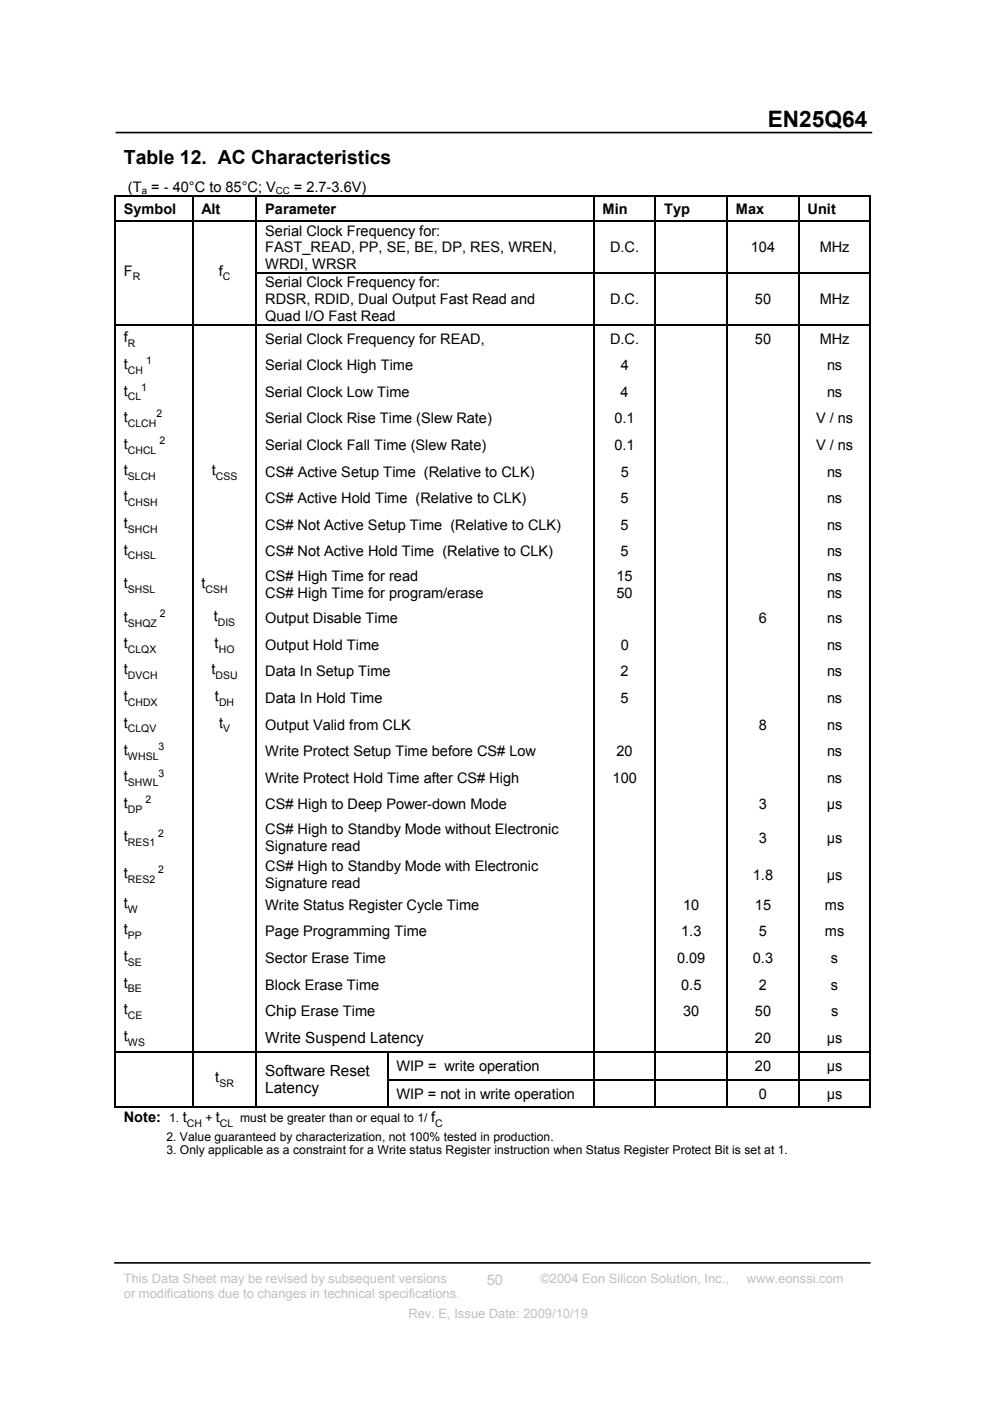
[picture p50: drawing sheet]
<svg xmlns="http://www.w3.org/2000/svg" width="210mm" height="297mm" viewBox="0 0 210 297" stroke-linecap="round" stroke-linejoin="round" font-family="sans-serif">
<defs><g id="words">
<text font-size="4.8" x="162.9" y="26.9">EN25Q64</text>
<text font-size="4.1" x="26.3" y="34.7">Table 12. AC Characteristics</text>
<g font-size="3.3">
<text x="56.3" y="215.5">Chip Erase Time</text>
<text x="56.3" y="221.1">Write Suspend Latency</text>
<text x="56.3" y="228">Software Reset</text>
<text x="56.3" y="231.8">Latency</text>
</g>
<g font-size="3.1">
<text x="27.1" y="40.7">(T = - 40°C to 85°C; V</text>
<text x="62.3" y="40.7">= 2.7-3.6V)</text>
<text x="26.3" y="45.3">Symbol</text>
<text x="42.7" y="45.3">Alt</text>
<text x="56.3" y="45.3">Parameter</text>
<text x="127.8" y="45.3">Min</text>
<text x="140.9" y="45.3">Typ</text>
<text x="156.1" y="45.3">Max</text>
<text x="171.3" y="45.3">Unit</text>
<text x="56.3" y="49.9">Serial Clock Frequency for:</text>
<text x="56.3" y="53.5">FAST_READ, PP, SE, BE, DP, RES, WREN,</text>
<text x="129.4" y="53.5">D.C.</text>
<text x="159.3" y="53.5">104</text>
<text x="173.9" y="53.5">MHz</text>
<text x="26.3" y="58.4">F</text>
<text x="46.4" y="58.4">f</text>
<text x="56.3" y="57.1">WRDI, WRSR</text>
<text x="56.3" y="60.9">Serial Clock Frequency for:</text>
<text x="56.3" y="64.5">RDSR, RDID, Dual Output Fast Read and</text>
<text x="129.4" y="64.5">D.C.</text>
<text x="160.1" y="64.5">50</text>
<text x="173.9" y="64.5">MHz</text>
<text x="56.3" y="68">Quad I/O Fast Read</text>
<text x="26.3" y="72.5">f</text>
<text x="56.3" y="72.9">Serial Clock Frequency for READ,</text>
<text x="129.4" y="72.9">D.C.</text>
<text x="160.1" y="72.9">50</text>
<text x="173.9" y="72.9">MHz</text>
<text x="26.3" y="78.2">t</text>
<text x="26.3" y="83.9">t</text>
<text x="56.3" y="78.5">Serial Clock High Time</text>
<text x="131.7" y="78.5">4</text>
<text x="175.4" y="78.5">ns</text>
<text x="26.3" y="89.5">t</text>
<text x="56.3" y="84.1">Serial Clock Low Time</text>
<text x="56.3" y="89.8">Serial Clock Rise Time (Slew Rate)</text>
<text x="130.3" y="89.8">0.1</text>
<text x="131.6" y="84.1">4</text>
<text x="173.1" y="89.8">V / ns</text>
<text x="175.4" y="84.1">ns</text>
<text x="26.3" y="95.1">t</text>
<text x="56.3" y="95.4">Serial Clock Fall Time (Slew Rate)</text>
<text x="130.3" y="95.4">0.1</text>
<text x="173.1" y="95.4">V / ns</text>
<text x="26.3" y="100.6">t</text>
<text x="44.9" y="100.6">t</text>
<text x="56.3" y="101.1">CS# Active Setup Time (Relative to CLK)</text>
<text x="131.7" y="101.1">5</text>
<text x="175.4" y="101.1">ns</text>
<text x="26.3" y="106.3">t</text>
<text x="56.3" y="106.7">CS# Active Hold Time (Relative to CLK)</text>
<text x="131.6" y="106.7">5</text>
<text x="175.4" y="106.7">ns</text>
<text x="26.3" y="111.9">t</text>
<text x="56.3" y="112.4">CS# Not Active Setup Time (Relative to CLK)</text>
<text x="131.6" y="112.4">5</text>
<text x="175.4" y="112.4">ns</text>
<text x="26.3" y="117.6">t</text>
<text x="56.3" y="118">CS# Not Active Hold Time (Relative to CLK)</text>
<text x="131.6" y="118">5</text>
<text x="175.4" y="118">ns</text>
<text x="26.3" y="124.7">t</text>
<text x="42.7" y="124.6">t</text>
<text x="56.3" y="123.3">CS# High Time for read</text>
<text x="130.8" y="123.3">15</text>
<text x="175.4" y="123.3">ns</text>
<text x="26.3" y="131.8">t</text>
<text x="45.3" y="131.7">t</text>
<text x="56.3" y="126.8">CS# High Time for program/erase</text>
<text x="130.8" y="126.8">50</text>
<text x="175.4" y="126.8">ns</text>
<text x="26.3" y="137.4">t</text>
<text x="45.5" y="137.4">t</text>
<text x="56.3" y="137.8">Output Hold Time</text>
<text x="56.3" y="132.1">Output Disable Time</text>
<text x="131.6" y="137.8">0</text>
<text x="161" y="132.1">6</text>
<text x="175.4" y="137.8">ns</text>
<text x="175.4" y="132.1">ns</text>
<text x="26.3" y="143">t</text>
<text x="44.9" y="143">t</text>
<text x="56.3" y="143.4">Data In Setup Time</text>
<text x="131.6" y="143.4">2</text>
<text x="175.4" y="143.4">ns</text>
<text x="26.3" y="148.6">t</text>
<text x="45.6" y="148.6">t</text>
<text x="56.3" y="149.1">Data In Hold Time</text>
<text x="131.6" y="149.1">5</text>
<text x="175.4" y="149.1">ns</text>
<text x="26.3" y="154.3">t</text>
<text x="46.5" y="154.3">t</text>
<text x="56.3" y="154.7">Output Valid from CLK</text>
<text x="161" y="154.7">8</text>
<text x="175.4" y="154.7">ns</text>
<text x="26.3" y="160">t</text>
<text x="56.3" y="160.3">Write Protect Setup Time before CS# Low</text>
<text x="130.8" y="160.3">20</text>
<text x="175.4" y="160.3">ns</text>
<text x="26.3" y="165.7">t</text>
<text x="56.3" y="166">Write Protect Hold Time after CS# High</text>
<text x="129.9" y="166">100</text>
<text x="175.4" y="166">ns</text>
<text x="26.3" y="171.3">t</text>
<text x="56.3" y="171.6">CS# High to Deep Power-down Mode</text>
<text x="161" y="171.6">3</text>
<text x="175.4" y="171.6">µs</text>
<text x="26.3" y="178.4">t</text>
<text x="56.3" y="176.9">CS# High to Standby Mode without Electronic</text>
<text x="161" y="178.7">3</text>
<text x="175.4" y="178.7">µs</text>
<text x="56.3" y="180.5">Signature read</text>
<text x="56.3" y="184.7">CS# High to Standby Mode with Electronic</text>
<text x="26.3" y="186.2">t</text>
<text x="56.3" y="188.3">Signature read</text>
<text x="159.7" y="186.5">1.8</text>
<text x="175.4" y="186.5">µs</text>
<text x="26.3" y="192.5">t</text>
<text x="56.3" y="192.9">Write Status Register Cycle Time</text>
<text x="144.9" y="192.9">10</text>
<text x="160.1" y="192.9">15</text>
<text x="175" y="192.9">ms</text>
<text x="26.3" y="198.1">t</text>
<text x="26.3" y="203.8">t</text>
<text x="56.3" y="198.5">Page Programming Time</text>
<text x="144.5" y="198.5">1.3</text>
<text x="161" y="198.5">5</text>
<text x="175" y="198.5">ms</text>
<text x="26.3" y="209.4">t</text>
<text x="56.3" y="204.2">Sector Erase Time</text>
<text x="56.3" y="209.8">Block Erase Time</text>
<text x="143.6" y="204.2">0.09</text>
<text x="144.5" y="209.8">0.5</text>
<text x="159.7" y="204.2">0.3</text>
<text x="161" y="209.8">2</text>
<text x="176.3" y="209.8">s</text>
<text x="176.3" y="204.2">s</text>
<text x="26.3" y="215">t</text>
<text x="144.9" y="215.4">30</text>
<text x="160.1" y="215.4">50</text>
<text x="176.3" y="215.4">s</text>
<text x="26.3" y="220.7">t</text>
<text x="160.1" y="221.1">20</text>
<text x="175.4" y="221.1">µs</text>
<text x="84.1" y="227">WIP = write operation</text>
<text x="160.1" y="227">20</text>
<text x="175.4" y="227">µs</text>
<text x="45.7" y="229.4">t</text>
<text x="84.1" y="232.9">WIP = not in write operation</text>
<text x="161" y="232.9">0</text>
<text x="175.4" y="232.9">µs</text>
<text x="26.3" y="237.9">Note:</text>
<text x="38.8" y="237.9">t</text>
<text x="45.8" y="237.9">t</text>
<text x="91.4" y="237.9">f</text>
</g>
<text font-size="3.1" fill="#c0c0c0" x="103.3" y="272.5">50</text>
<g font-size="2.7" fill="#c0c0c0">
<text x="26.3" y="275.3">or modifications due to changes in technical specifications.</text>
<text x="26.3" y="272.1">This Data Sheet may be revised by subsequent versions</text>
<text x="114.6" y="272.1">©2004 Eon Silicon Solution, Inc.,</text>
<text x="158.4" y="272.1">www.eonssi.com</text>
<text x="86.6" y="279.5">Rev. E, Issue Date: 2009/10/19</text>
</g>
<g font-size="2.6">
<text x="35.9" y="237.9">1.</text>
<text x="43.6" y="237.9">+</text>
<text x="50.9" y="237.9">must be greater than or equal to 1/</text>
<text x="35.3" y="241.8">2. Value guaranteed by characterization, not 100% tested in production.</text>
<text x="35.3" y="244.7">3. Only applicable as a constraint for a Write status Register instruction when Status Register Protect Bit is set at 1.</text>
</g>
<g font-size="2.2">
<text x="28.2" y="59.4">R</text>
<text x="47.3" y="59.4">C</text>
<text x="27.1" y="73.5">R</text>
<text x="31" y="77.2">1</text>
<text x="27.1" y="79.2">CH</text>
<text x="30" y="82.8">1</text>
<text x="27.1" y="84.9">CL</text>
<text x="33.2" y="88.5">2</text>
<text x="27.1" y="90.5">CLCH</text>
<text x="33.8" y="94.1">2</text>
<text x="27.1" y="96.2">CHCL</text>
<text x="27.1" y="101.7">SLCH</text>
<text x="45.8" y="101.7">CSS</text>
<text x="27.1" y="107.3">CHSH</text>
<text x="27.1" y="113">SHCH</text>
<text x="27.1" y="118.6">CHSL</text>
<text x="27.1" y="125.7">SHSL</text>
<text x="43.6" y="125.7">CSH</text>
<text x="33.9" y="130.8">2</text>
<text x="27.1" y="132.9">SHQZ</text>
<text x="46.2" y="132.8">DIS</text>
<text x="27.1" y="138.4">CLQX</text>
<text x="46.4" y="138.4">HO</text>
<text x="27.1" y="144">DVCH</text>
<text x="27.1" y="149.7">CHDX</text>
<text x="45.7" y="144">DSU</text>
<text x="46.5" y="149.7">DH</text>
<text x="27.1" y="155.3">CLQV</text>
<text x="47.3" y="155.3">V</text>
<text x="27.1" y="161.1">WHSL</text>
<text x="33.6" y="159">3</text>
<text x="27.1" y="166.7">SHWL</text>
<text x="33.6" y="164.7">3</text>
<text x="27.1" y="172.4">DP</text>
<text x="30.8" y="170.3">2</text>
<text x="27.1" y="179.4">RES1</text>
<text x="33.5" y="177.4">2</text>
<text x="33.5" y="185.2">2</text>
<text x="27.1" y="187.2">RES2</text>
<text x="27.1" y="193.5">W</text>
<text x="27.1" y="199.1">PP</text>
<text x="27.1" y="204.8">SE</text>
<text x="27.1" y="210.4">BE</text>
<text x="27.1" y="216">CE</text>
<text x="27.1" y="221.7">WS</text>
<text x="46.5" y="230.4">SR</text>
<text x="39.6" y="238.9">CH</text>
<text x="46.7" y="238.9">CL</text>
<text x="92.3" y="238.9">C</text>
</g>
<g font-size="2.1">
<text x="30.1" y="41.2">a</text>
<text x="58.5" y="41.2">CC</text>
</g>
</g></defs>
<path d="M24.5 28.1h160.5" fill="none" stroke="#000" stroke-width=".34"/>
<path d="M86.3 276.6h51.2v3.7h-51.2z" fill="#fff"/>
<path d="M24.2 267.8h160.5" fill="none" stroke="#000" stroke-width=".34"/>
<g fill="#000">
<path d="M24.3 41.4h.2v.2h-.2zM24.3 46.8h.2v.3h-.2zM24.3 57.7h.2v.3h-.2zM40.7 41.4h.3v.2h-.3zM40.7 46.8h.3v.3h-.3zM40.7 57.7h.3v.3h-.3zM54.3 41.4h.2v.2h-.2zM54.3 46.8h.2v.3h-.2zM54.3 57.7h.2v.3h-.2zM125.8 41.4h.3v.2h-.3zM125.8 46.8h.3v.3h-.3zM125.8 57.7h.3v.3h-.3z"/>
<path d="M138.9 41.4h.2v.2h-.2zM138.9 46.8h.2v.3h-.2zM138.9 57.7h.2v.3h-.2zM154.1 41.4h.3v.2h-.3zM154.1 46.8h.3v.3h-.3zM154.1 57.7h.3v.3h-.3zM169.3 41.4h.2v.2h-.2zM169.3 46.8h.2v.3h-.2zM169.3 57.7h.2v.3h-.2zM184.5 41.4h.2v.2h-.2zM184.5 46.8h.2v.3h-.2zM184.5 57.7h.2v.3h-.2z"/>
<path d="M24.3 68.7h.2v.3h-.2zM40.7 68.7h.3v.3h-.3zM54.3 68.7h.2v.3h-.2zM125.8 68.7h.3v.3h-.3zM138.9 68.7h.2v.3h-.2zM154.1 68.7h.3v.3h-.3zM169.3 68.7h.2v.3h-.2zM184.5 68.7h.2v.3h-.2zM24.3 222.8h.2v.3h-.2zM24.3 228.7h.2v.3h-.2zM40.7 222.8h.3v.3h-.3zM40.7 228.7h.3v.3h-.3z"/>
<path d="M54.3 222.8h.2v.3h-.2zM54.3 228.7h.2v.3h-.2zM82.1 222.8h.2v.3h-.2zM82.1 228.7h.2v.3h-.2zM125.8 222.8h.3v.3h-.3zM125.8 228.7h.3v.3h-.3zM138.9 222.8h.2v.3h-.2zM138.9 228.7h.2v.3h-.2zM154.1 222.8h.3v.3h-.3zM154.1 228.7h.3v.3h-.3zM169.3 222.8h.2v.3h-.2zM169.3 228.7h.2v.3h-.2z"/>
<path d="M184.5 222.8h.2v.3h-.2zM184.5 228.7h.2v.3h-.2zM184.5 234.7h.2v.2h-.2z"/>
</g>
<g fill="none" stroke="#000" stroke-width=".23">
<path d="M24.3 41.5h16.4M24.4 41.6v5.2M24.4 47.1v10.6M24.4 58v10.7M40.9 41.6v5.2M40.9 47.1v10.6M40.9 58v10.7M41 41.5h13.3M54.5 41.5h71.3M54.5 57.9h71.3M126.1 41.5h12.8M126.1 57.9h12.8"/>
<path d="M139.1 41.5h15M139.1 57.9h15M154.4 41.5h14.9M154.4 57.9h14.9M169.4 41.6v5.2M169.4 47.1v10.6M169.4 58v10.7M169.5 41.5h15M169.5 57.9h15M184.6 41.6v5.2M184.6 47.1v10.6M184.6 58v10.7"/>
<path d="M24.4 69v153.8M40.9 69v153.8M169.4 69v153.8M184.6 69v153.8M24.4 223.1v5.6M24.4 229v5.9M40.9 223.1v5.6M40.9 229v5.9M169.4 223.1v5.6M169.4 229v5.9M184.6 223.1v5.6M184.6 229v5.9"/>
</g>
<g fill="none" stroke="#000" stroke-width=".25">
<path d="M24.5 46.9h16.2M41 46.9h13.3M54.4 41.6v5.2M54.4 47.1v10.6M54.4 58v10.7M54.5 46.9h71.3M126 41.6v5.2M126 47.1v10.6M126 58v10.7M126.1 46.9h12.8M139 41.6v5.2M139 47.1v10.6"/>
<path d="M139 58v10.7M139.1 46.9h15M154.2 41.6v5.2M154.2 47.1v10.6M154.2 58v10.7M154.4 46.9h14.9M169.5 46.9h15M24.5 68.8h16.2M41 68.8h13.3M54.4 69v153.8M54.5 68.8h71.3M126 69v153.8"/>
<path d="M126.1 68.8h12.8M139 69v153.8M139.1 68.8h15M154.2 69v153.8M154.4 68.8h14.9M169.5 68.8h15M24.3 234.8h16.4M24.5 222.9h16.2M41 222.9h13.3M41 234.8h13.3M54.4 223.1v5.6M54.4 229v5.9"/>
<path d="M54.5 222.9h27.6M54.5 234.8h27.6M82.2 223.1v5.6M82.2 229v5.9M82.3 222.9h43.5M82.3 228.9h43.5M82.3 234.8h43.5M126 223.1v5.6M126 229v5.9M126.1 222.9h12.8M126.1 228.9h12.8M126.1 234.8h12.8"/>
<path d="M139 223.1v5.6M139 229v5.9M139.1 222.9h15M139.1 228.9h15M139.1 234.8h15M154.2 223.1v5.6M154.2 229v5.9M154.4 222.9h14.9M154.4 228.9h14.9M154.4 234.8h14.9M169.5 222.9h15M169.5 228.9h15"/>
<path d="M169.5 234.8h15"/>
</g>
<use href="#words"/>
</svg>
